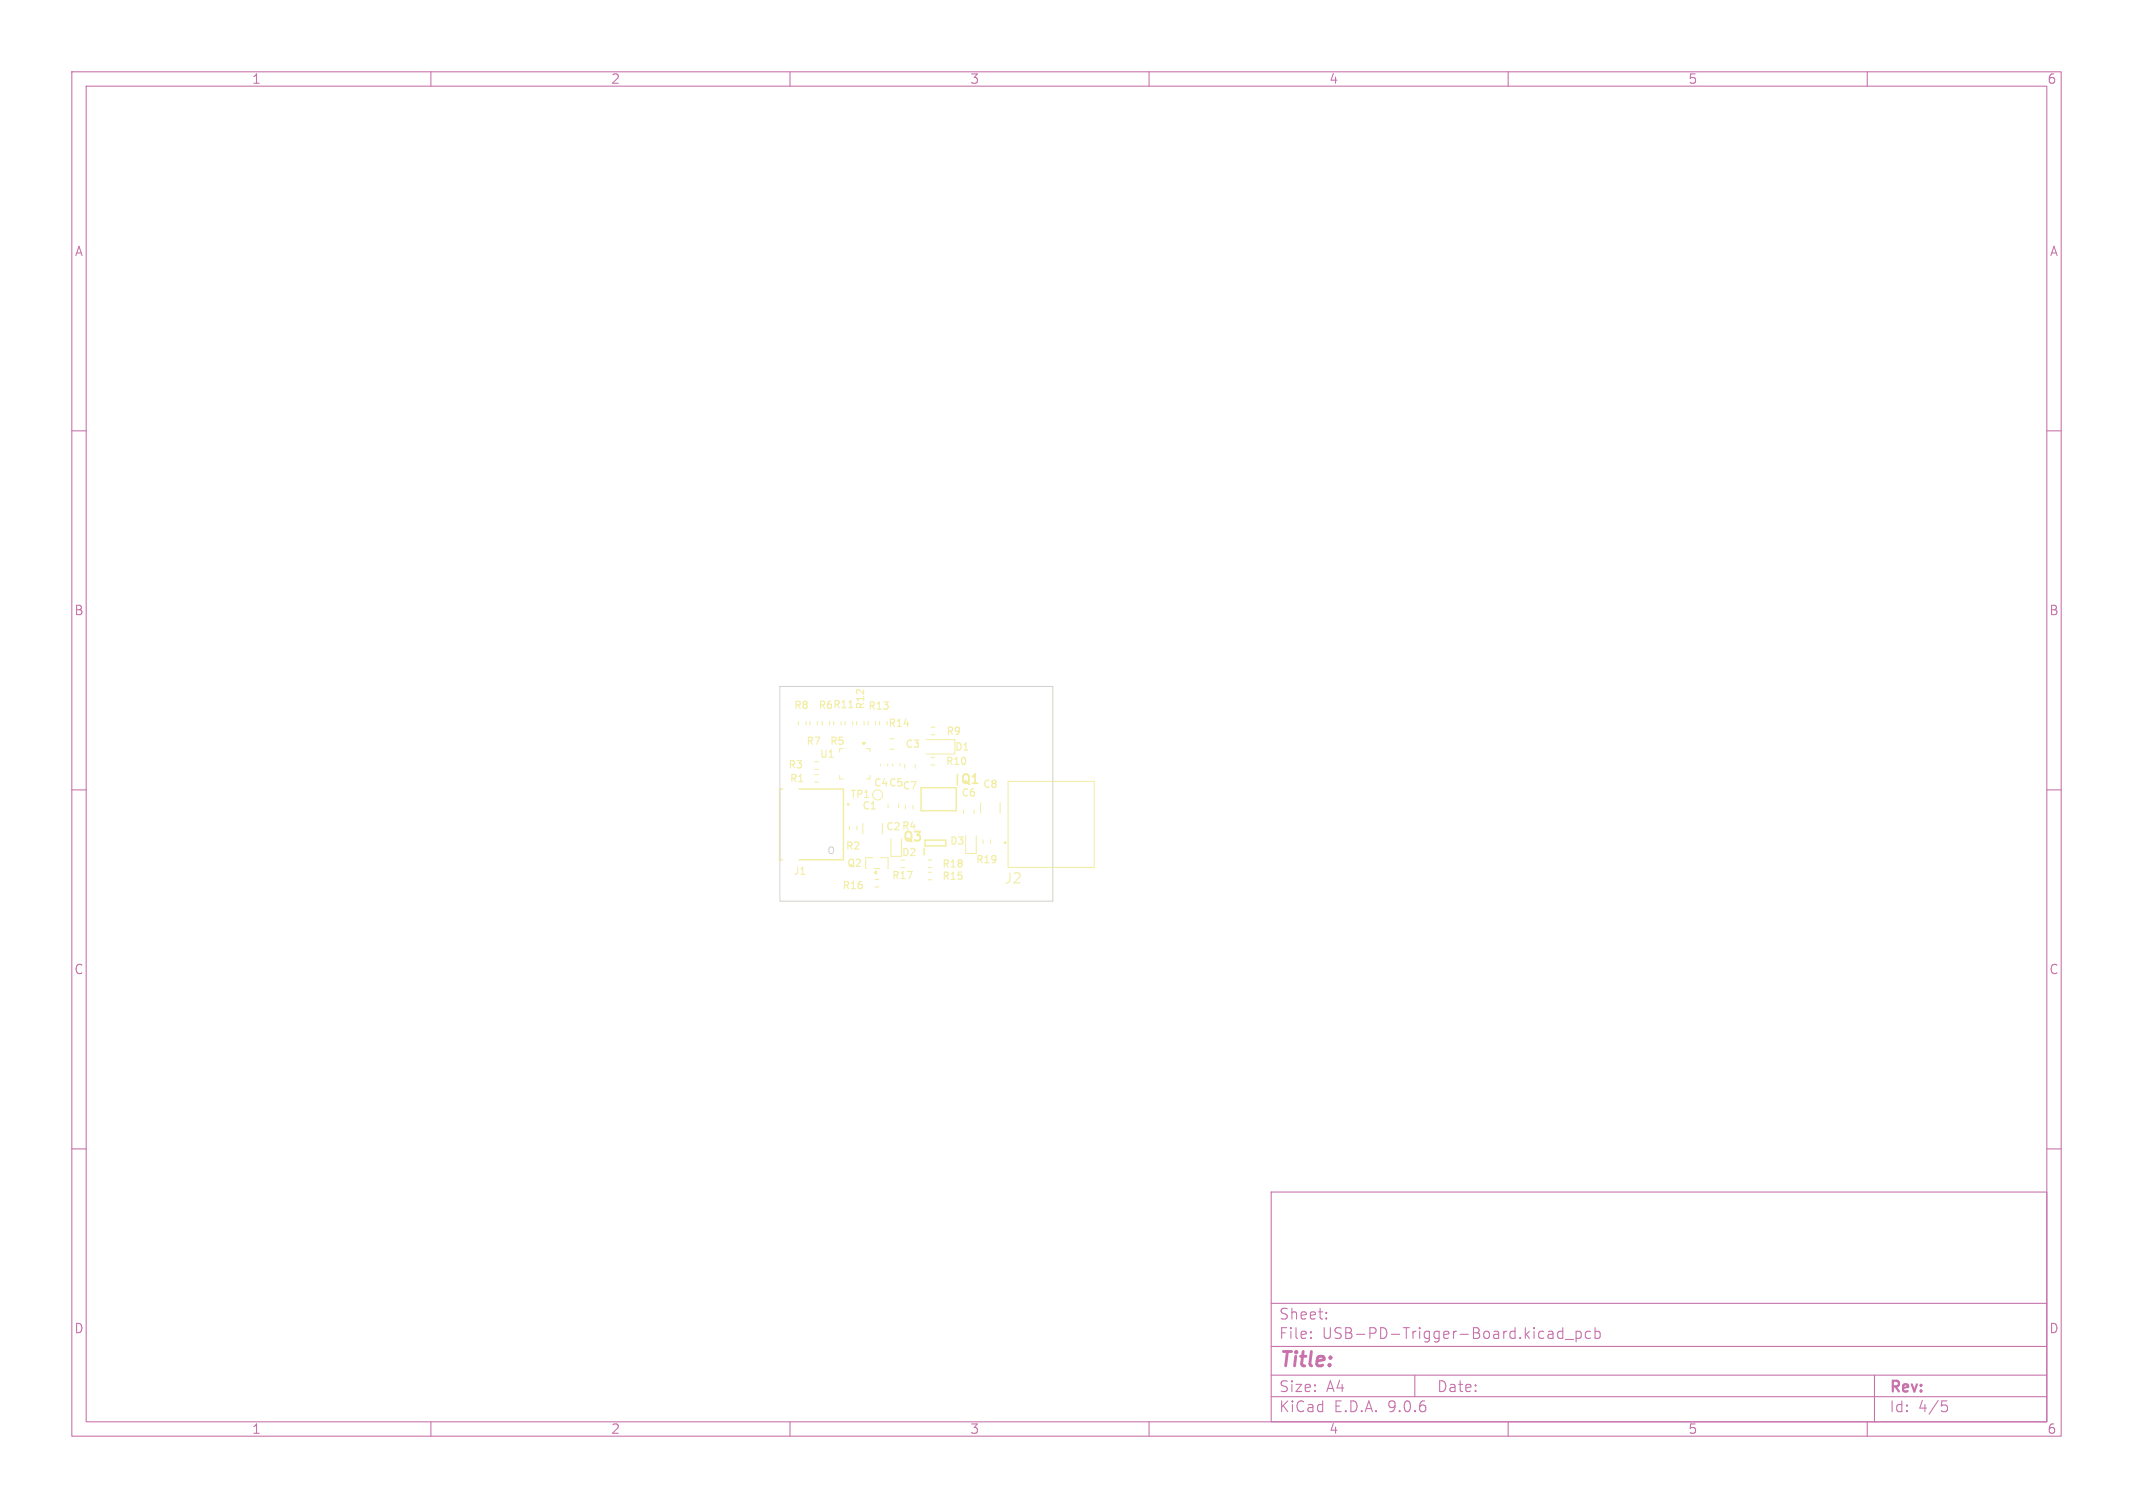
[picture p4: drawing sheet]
<svg xmlns="http://www.w3.org/2000/svg" width="297mm" height="210mm" viewBox="0 0 297 210" stroke-linecap="round" stroke-linejoin="round" font-family="sans-serif">
<defs><g id="words">
<text font-size="2.8" fill="#c872ab" x="178" y="190.9">Title:</text>
<g font-size="2.1" fill="#c872ab">
<text x="178" y="184">Sheet:</text>
<text x="178" y="186.7">File:</text>
<text x="184.1" y="186.7">USB-PD-Trigger-Board.kicad_pcb</text>
<text x="178" y="196.9">KiCad</text>
<text x="178" y="194.1">Size:</text>
<text x="184.7" y="194.1">A4</text>
<text x="185.7" y="196.9">E.D.A.</text>
<text x="193.3" y="196.9">9.0.6</text>
<text x="200" y="194.1">Date:</text>
<text x="263" y="194.3">Rev:</text>
<text x="263" y="196.9">Id:</text>
<text x="267.1" y="196.9">4/5</text>
</g>
<text font-size="2" fill="#f2eda1" x="139.8" y="123.2">J2</text>
<g font-size="1.8" fill="#c872ab">
<text x="35" y="11.9">1</text>
<text x="85" y="11.9">2</text>
<text x="135" y="11.9">3</text>
<text x="185" y="11.9">4</text>
<text x="235" y="11.9">5</text>
<text x="285" y="11.9">6</text>
<text x="10.3" y="35.9">A</text>
<text x="285.4" y="35.9">A</text>
<text x="10.3" y="85.9">B</text>
<text x="285.3" y="85.9">B</text>
<text x="10.3" y="135.9">C</text>
<text x="285.3" y="135.9">C</text>
<text x="10.3" y="185.9">D</text>
<text x="285.3" y="185.9">D</text>
<text x="35" y="199.9">1</text>
<text x="85" y="199.9">2</text>
<text x="135" y="199.9">3</text>
<text x="185" y="199.9">4</text>
<text x="235" y="199.9">5</text>
<text x="285" y="199.9">6</text>
</g>
<g font-size="1.8" fill="#f2eda1">
<text x="133.6" y="109.5">Q1</text>
<text x="125.6" y="117.5">Q3</text>
</g>
<g font-size="1.4" fill="#f2eda1">
<text x="110.5" y="98.9">R8</text>
<text x="113.9" y="98.9">R6 R11</text>
<text x="120.5" y="98.9" transform="rotate(-90 120.5 98.9)">R12</text>
<text x="120.8" y="99">R13</text>
<text x="123.6" y="101.4">R14</text>
<text x="109.7" y="107.2">R3</text>
<text x="112.2" y="103.9">R7</text>
<text x="114.1" y="105.7">U1</text>
<text x="115.5" y="103.9">R5</text>
<text x="126" y="104.3">C3</text>
<text x="131.6" y="106.7">R10</text>
<text x="131.7" y="102.5">R9</text>
<text x="132.9" y="104.7">D1</text>
<text x="109.9" y="109.1">R1</text>
<text x="118.3" y="111.3">TP1</text>
<text x="120" y="112.9">C1</text>
<text x="121.6" y="109.7">C4 C5</text>
<text x="125.6" y="110.1">C7</text>
<text x="133.8" y="111.1">C6</text>
<text x="136.8" y="109.9">C8</text>
<text x="117.7" y="118.5">R2</text>
<text x="123.3" y="115.8">C2 R4</text>
<text x="125.5" y="119.4">D2</text>
<text x="132.2" y="117.8">D3</text>
<text x="110.4" y="122">J1</text>
<text x="117.2" y="124">R16</text>
<text x="117.9" y="120.9">Q2</text>
<text x="124.1" y="122.6">R17</text>
<text x="131.1" y="122.7">R15</text>
<text x="131.1" y="121">R18</text>
<text x="135.8" y="120.4">R19</text>
</g>
</g></defs>
<g fill="none" stroke="#c872ab" stroke-width=".15">
<path d="M10 10h277v190h-277zM12 12h273v186h-273zM60 10v2M110 10v2M160 10v2M210 10v2M260 10v2M10 60h2M285 60h2M10 110h2M285 110h2M10 160h2"/>
<path d="M177 166h108v32h-108zM285 160h2M60 198v2M110 198v2M160 198v2M177 194.5h108M177 191.5h108M177 187.5h108M177 181.5h108M182.5 186.3h.1l-.1 .1M182.5 186.3v.1M182.5 185.5v.1"/>
<path d="M182.5 185.5h.1l-.1 .1M184.7 183.6v.1M184.7 183.6h-.1l.1 .1M184.7 182.8v.1M184.7 182.8h-.1l.1 .1M197 191.5v3M210 198v2M216.2 185.5v.9M216.2 186.3l-.1 .1M216.2 185.8h-.1M217.6 184.9v1.5M217.6 185.5l-.4-.1-.3 .3v.4l.1 .2 .2 .1 .4-.1"/>
<path d="M218 186.5h1.1M219.5 185.5l.4-.1 .3 .3v.4l-.2 .2-.1 .1-.4-.1M219.5 185.4v1.5M221.5 185.5l-.5-.1-.3 .3v.4l.2 .2 .1 .1 .5-.1M222.1 185.5l.4-.1 .3 .3v.4l-.1 .2-.2 .1-.4-.1M222.1 184.9v1.5M260 198v2M261 191.5v6.5M270.4 195.1h.7M270.5 195.7h.4l.3 .3-.1 .5-.2 .1h-.4"/>
</g>
<path d="M118.2 98.6h.6" fill="none" stroke="#f2eda1" stroke-width=".15"/>
<g fill="none" stroke="#f2eda1" stroke-width=".14">
<path d="M111.2 100.5v.5M112.2 100.5v.5M112.8 100.5v.5M113.4 106.1h.6M113.4 107.1h.6M113.4 107.9h.6M113.4 108.9h.6M113.8 100.5v.5M114.5 100.5v.5M115.5 100.5v.5M116.1 100.5v.5M116.9 104.3v.4"/>
<path d="M116.9 108v.5h.5M117.1 100.5v.5M117.7 100.5v.5M118.3 115v.6M118.7 100.5v.5M119.3 100.5v.5M119.3 115v.6M120.1 114.7v1.4M120.3 100.5v.5M120.7 104.3h.4v.4M120.9 100.5v.5M121.1 108v.5h-.4"/>
<path d="M121.5 119.4h-1l.1 1.6M121.9 100.5v.5M122.5 100.5v.5M122.6 106.4v.3M122.7 119.4h1l-.1 1.6M122.9 114.7v1.4M123.6 106.4v.3M123.7 112v.5M123.9 102.9h.6M123.9 104.3h.6M124.1 116.8v2.5h1.4v-2.5M124.3 106.4v.3"/>
<path d="M125.1 112v.5M125.3 106.4v.3M126 106.5v.5M126.1 112.1v.6M127.1 112.1v.6M127.4 106.5v.5M128.9 103h4.1v2h-4.1M129.2 119.8h.6M129.6 105.5h.6M129.6 106.5h.6M129.6 101.3h.6M129.6 102.3h.6"/>
<path d="M134.2 112.8v.5M134.5 116.4v2.5h1.4v-2.5M135.6 112.8v.5M136.5 111.8v1.4M136.9 116.9v.6M137.9 116.9v.6M139.3 111.8v1.4M140.4 108.8h12v12h-12zM121.7 121h.8M121.8 122.5h.6M121.8 123.5h.6M125.4 120.8h.6"/>
<path d="M129.2 121.5h.6M129.2 122.5h.6M129.2 120.8h.6"/>
<circle cx="122.2" cy="110.7" r=".7"/>
</g>
<g fill="none" stroke="#f2eda1" stroke-width=".2">
<path d="M109 109.9h-.4v9.8h.4M111.3 109.9h6.1v9.8h-6.1M128.2 109.7h5v3.2h-5zM128.7 118.2v.9M128.8 117h2.9v.8h-2.9z"/>
<circle cx="118.1" cy="112" r=".1"/>
<circle cx="140" cy="117.4" r=".1"/>
</g>
<g fill="#f2eda1" stroke="#f2eda1" stroke-width=".14">
<path d="M121.7 121.5l.3-.2v.4z"/>
<path d="M120 103.4h.5l-.2 .3z"/>
</g>
<path d="M108.6 95.6h38v29.9h-38zM115.5 118l.3-.1 .2 .2 .1 .5-.2 .3h-.3l-.2-.2v-.5z" fill="none" stroke="#d0d2cd" stroke-width=".14"/>
<use href="#words"/>
</svg>
